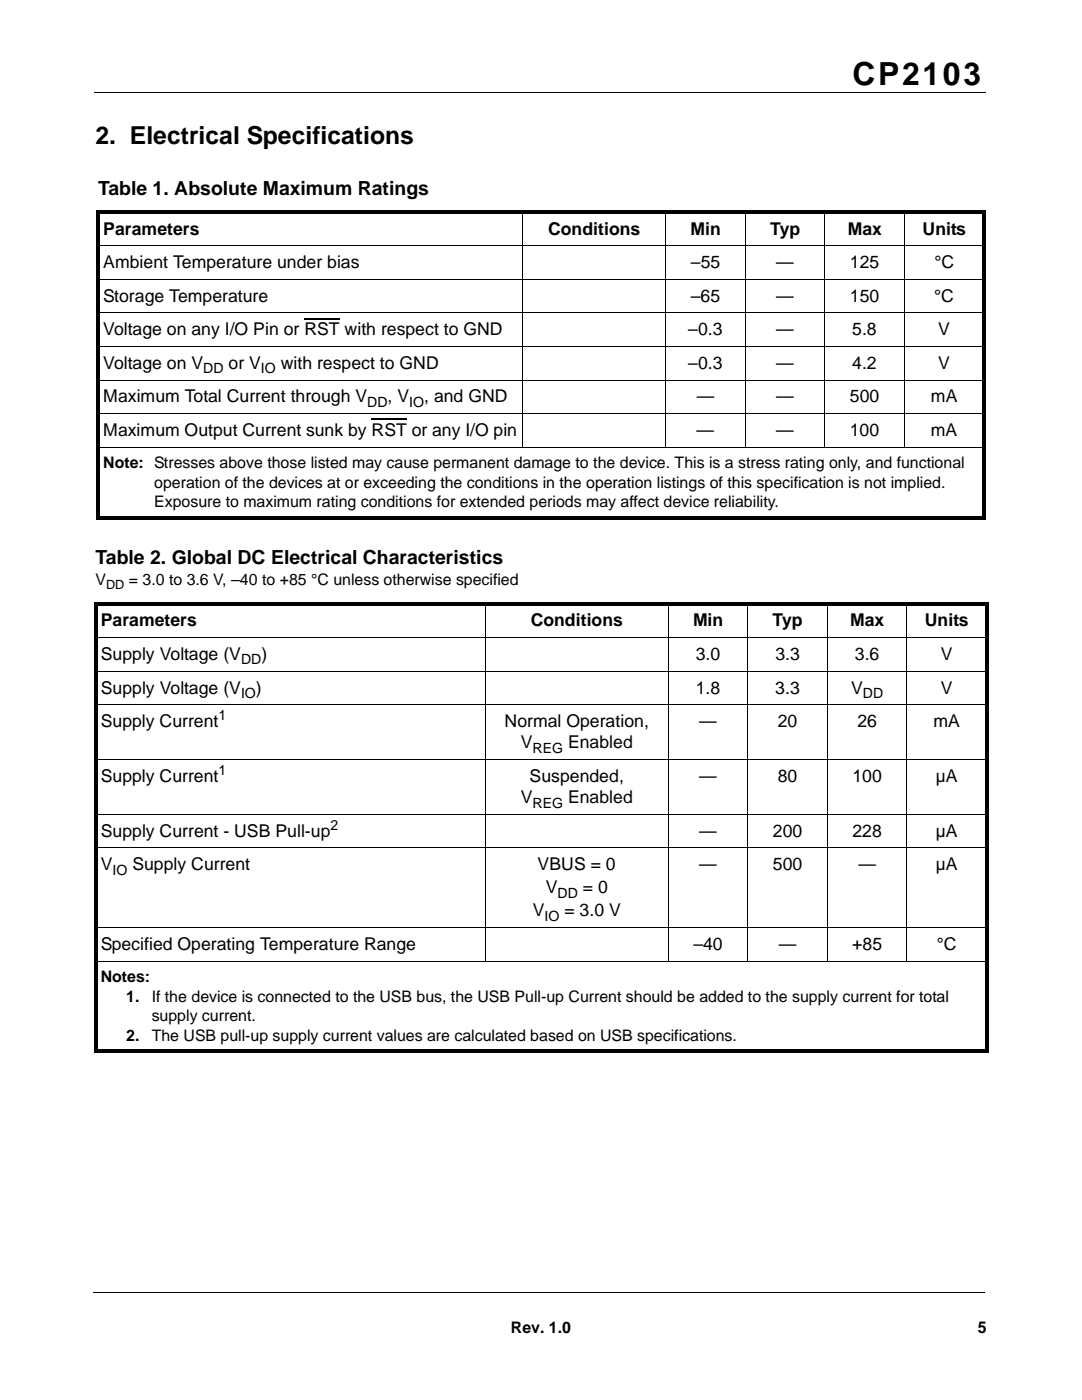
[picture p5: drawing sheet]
<svg xmlns="http://www.w3.org/2000/svg" width="216mm" height="279mm" viewBox="0 0 216 279" stroke-linecap="round" stroke-linejoin="round" font-family="sans-serif">
<defs><g id="words">
<text font-size="6.3" x="170.1" y="16.9">CP2103</text>
<text font-size="4.9" x="19" y="28.7">2. Electrical Specifications</text>
<g font-size="3.9">
<text x="19.6" y="38.9">Table 1. Absolute Maximum Ratings</text>
<text x="19" y="112.6">Table 2. Global DC Electrical Characteristics</text>
</g>
<g font-size="3.5">
<text x="20.6" y="46.8">Parameters</text>
<text x="109.4" y="46.8">Conditions</text>
<text x="137.8" y="46.8">Min</text>
<text x="153.7" y="46.8">Typ</text>
<text x="169.1" y="46.8">Max</text>
<text x="184.1" y="46.8">Units</text>
<text x="20.6" y="53.5">Ambient Temperature under bias</text>
<text x="137.8" y="53.5">–55</text>
<text x="154.9" y="53.5">—</text>
<text x="169.6" y="53.5">125</text>
<text x="186.4" y="53.5">°C</text>
<text x="20.6" y="60.2">Storage Temperature</text>
<text x="137.8" y="60.2">–65</text>
<text x="154.9" y="60.2">—</text>
<text x="169.6" y="60.2">150</text>
<text x="186.4" y="60.2">°C</text>
<text x="20.6" y="66.9">Voltage on any I/O Pin or RST with respect to GND</text>
<text x="137.3" y="66.9">–0.3</text>
<text x="154.9" y="66.9">—</text>
<text x="170.1" y="66.9">5.8</text>
<text x="187.2" y="66.9">V</text>
<text x="20.6" y="73.6">Voltage on V</text>
<text x="45.6" y="73.6">or V</text>
<text x="56" y="73.6">with respect to GND</text>
<text x="137.3" y="73.6">–0.3</text>
<text x="154.9" y="73.6">—</text>
<text x="170.1" y="73.6">4.2</text>
<text x="187.2" y="73.6">V</text>
<text x="20.6" y="80.3">Maximum Total Current through V</text>
<text x="77.3" y="80.3">, V</text>
<text x="84.6" y="80.3">, and GND</text>
<text x="139" y="80.3">—</text>
<text x="154.9" y="80.3">—</text>
<text x="169.6" y="80.3">500</text>
<text x="185.8" y="80.3">mA</text>
<text x="20.6" y="87">Maximum Output Current sunk by RST or any I/O pin</text>
<text x="139" y="87">—</text>
<text x="154.9" y="87">—</text>
<text x="169.6" y="87">100</text>
<text x="185.7" y="87">mA</text>
<text x="20.1" y="125">Parameters</text>
<text x="105.9" y="125">Conditions</text>
<text x="138.3" y="125">Min</text>
<text x="154.2" y="125">Typ</text>
<text x="169.6" y="125">Max</text>
<text x="184.6" y="125">Units</text>
<text x="20.1" y="131.7">Supply Voltage (V</text>
<text x="52.2" y="131.7">)</text>
<text x="138.8" y="131.7">3.0</text>
<text x="154.7" y="131.7">3.3</text>
<text x="170.6" y="131.7">3.6</text>
<text x="187.7" y="131.7">V</text>
<text x="20.1" y="138.4">Supply Voltage (V</text>
<text x="51.1" y="138.4">)</text>
<text x="138.8" y="138.4">1.8</text>
<text x="154.7" y="138.4">3.3</text>
<text x="169.8" y="138.4">V</text>
<text x="187.7" y="138.4">V</text>
<text x="20.1" y="145.1">Supply Current</text>
<text x="100.7" y="145.1">Normal Operation,</text>
<text x="103.9" y="149.3">V</text>
<text x="113.3" y="149.3">Enabled</text>
<text x="139.5" y="145.1">—</text>
<text x="155.2" y="145.1">20</text>
<text x="171.1" y="145.1">26</text>
<text x="186.3" y="145.1">mA</text>
<text x="20.1" y="156">Supply Current</text>
<text x="103.9" y="160.3">V</text>
<text x="105.7" y="156">Suspended,</text>
<text x="113.3" y="160.3">Enabled</text>
<text x="139.5" y="156">—</text>
<text x="155.2" y="156">80</text>
<text x="170.1" y="156">100</text>
<text x="186.7" y="156">µA</text>
<text x="20.1" y="167">Supply Current - USB Pull-up</text>
<text x="139.5" y="167">—</text>
<text x="154.2" y="167">200</text>
<text x="170.1" y="167">228</text>
<text x="186.7" y="167">µA</text>
<text x="20.1" y="173.7">V</text>
<text x="26.4" y="173.7">Supply Current</text>
<text x="107.3" y="173.7">VBUS = 0</text>
<text x="139.5" y="173.7">—</text>
<text x="154.2" y="173.7">500</text>
<text x="171.3" y="173.7">—</text>
<text x="186.7" y="173.7">µA</text>
<text x="108.9" y="178.3">V</text>
<text x="116.3" y="178.3">= 0</text>
<text x="106.3" y="182.9">V</text>
<text x="112.6" y="182.9">= 3.0 V</text>
<text x="20.1" y="189.5">Specified Operating Temperature Range</text>
<text x="138.4" y="189.5">–40</text>
<text x="155.4" y="189.5">—</text>
<text x="170.1" y="189.5">+85</text>
<text x="187" y="189.5">°C</text>
</g>
<g font-size="3.2">
<text x="20.6" y="93.5">Note: Stresses above those listed may cause permanent damage to the device. This is a stress rating only, and functional</text>
<text x="30.8" y="97.4">operation of the devices at or exceeding the conditions in the operation listings of this specification is not implied.</text>
<text x="30.8" y="101.2">Exposure to maximum rating conditions for extended periods may affect device reliability.</text>
<text x="19" y="116.8">V</text>
<text x="25.7" y="116.8">= 3.0 to 3.6 V, –40 to +85 °C unless otherwise specified</text>
<text x="20.1" y="196">Notes:</text>
<text x="25.2" y="199.9">1.</text>
<text x="30.3" y="199.9">If the device is connected to the USB bus, the USB Pull-up Current should be added to the supply current for total</text>
<text x="30.3" y="203.8">supply current.</text>
<text x="25.2" y="207.7">2.</text>
<text x="30.3" y="207.7">The USB pull-up supply current values are calculated based on USB specifications.</text>
<text x="102" y="266">Rev. 1.0</text>
<text x="195.1" y="266">5</text>
</g>
<g font-size="2.8">
<text x="40.6" y="74.5">DD</text>
<text x="52.1" y="74.5">IO</text>
<text x="73.3" y="81.2">DD</text>
<text x="81.7" y="81.2">IO</text>
<text x="48.1" y="132.6">DD</text>
<text x="43.6" y="143.7">1</text>
<text x="48.1" y="139.3">IO</text>
<text x="172.2" y="139.3">DD</text>
<text x="43.6" y="154.6">1</text>
<text x="106.3" y="150.2">REG</text>
<text x="106.3" y="161.2">REG</text>
<text x="66" y="165.6">2</text>
<text x="22.5" y="174.6">IO</text>
<text x="111.3" y="179.2">DD</text>
<text x="108.6" y="183.7">IO</text>
</g>
<text font-size="2.5" x="21.2" y="117.6">DD</text>
</g></defs>
<path d="M18.8 18.4h177.8M18.6 257.9h177.8" fill="none" stroke="#000" stroke-width=".2"/>
<path d="M19 258.6h30.8v14.7h-30.8z" fill="#fff"/>
<path d="M60.7 63.6h7.1M74.1 83.7h7.1" fill="none" stroke="#000" stroke-width=".25"/>
<path d="M19.2 42h177.5v.7h-177.5zM19.2 103h177.5v.7h-177.5zM19.2 42.7h.7v60.3h-.7zM196 42.7h.7v60.3h-.7zM18.7 120.2h178.5v.7h-178.5zM18.7 209.4h178.5v.7h-178.5zM18.7 120.9h.7v88.5h-.7zM196.5 120.9h.7v88.5h-.7z" fill="#000"/>
<g fill="none" stroke="#000" stroke-width=".2">
<path d="M19.2 49h177.5M19.2 55.7h177.5M104.3 42v47.3M132.8 42v47.3M148.7 42v47.3M164.6 42v47.3M180.5 42v47.3M19.2 62.4h177.5M19.2 69.2h177.5M19.2 75.8h177.5M19.2 82.5h177.5M19.2 89.3h177.5"/>
<path d="M18.7 127.2h178.5M18.7 133.9h178.5M96.8 120.2v71.6M133.3 120.2v71.6M149.2 120.2v71.6M165.1 120.2v71.6M181 120.2v71.6M18.7 140.6h178.5M18.7 151.6h178.5M18.7 162.5h178.5M18.7 169.2h178.5M18.7 185.1h178.5"/>
<path d="M18.7 191.8h178.5"/>
</g>
<use href="#words"/>
</svg>
